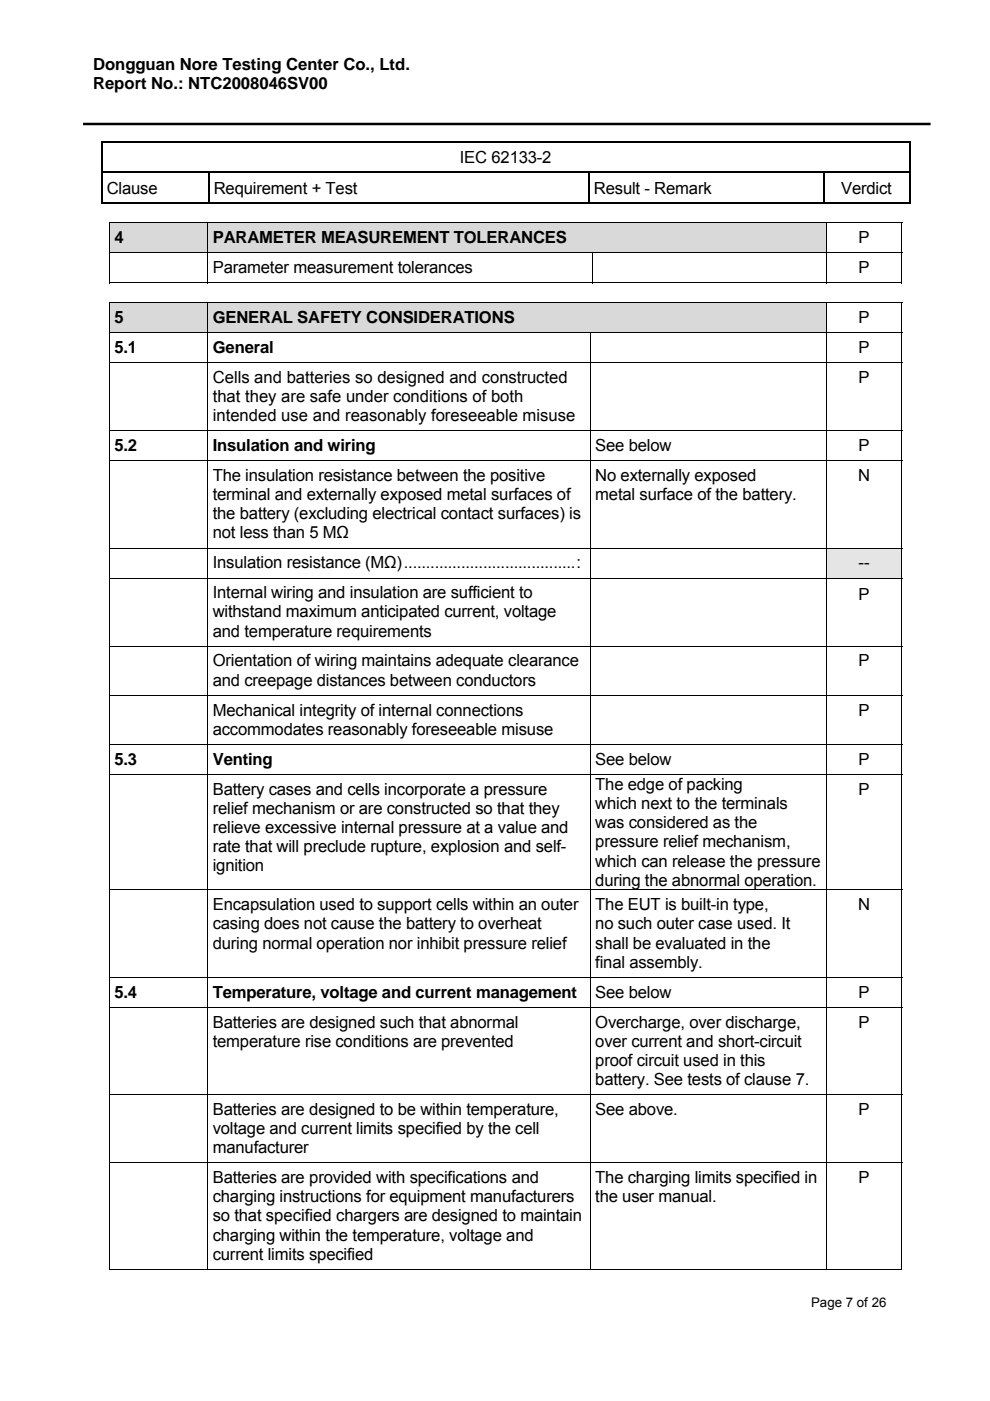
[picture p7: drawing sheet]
<svg xmlns="http://www.w3.org/2000/svg" width="210mm" height="297mm" viewBox="0 0 210 297" stroke-linecap="round" stroke-linejoin="round" font-family="sans-serif">
<defs><g id="words">
<g font-size="3.5">
<text x="19.7" y="14.9">Dongguan Nore Testing Center Co., Ltd.</text>
<text x="19.7" y="18.9">Report No.: NTC2008046SV00</text>
<text x="97.5" y="34.6">IEC 62133-2</text>
<text x="22.6" y="41.1">Clause</text>
<text x="45.3" y="41.1">Requirement + Test</text>
<text x="126" y="41.1">Result - Remark</text>
<text x="178.4" y="41.1">Verdict</text>
<text x="24.3" y="51.6">4</text>
<text x="45.1" y="51.6">PARAMETER MEASUREMENT TOLERANCES</text>
<text x="182.1" y="51.5">P</text>
<text x="45.1" y="57.9">Parameter measurement tolerances</text>
<text x="182.1" y="57.9">P</text>
<text x="24.3" y="68.5">5</text>
<text x="45.1" y="68.5">GENERAL SAFETY CONSIDERATIONS</text>
<text x="182.1" y="68.5">P</text>
<text x="24.3" y="74.8">5.1</text>
<text x="45.1" y="74.8">General</text>
<text x="182.1" y="74.8">P</text>
<text x="45.1" y="81.2">Cells and batteries so designed and constructed</text>
<text x="182.1" y="81.2">P</text>
<text x="45.1" y="85.2">that they are safe under conditions of both</text>
<text x="45.1" y="89.3">intended use and reasonably foreseeable misuse</text>
<text x="24.3" y="95.7">5.2</text>
<text x="45.1" y="95.7">Insulation and wiring</text>
<text x="126.3" y="95.6">See below</text>
<text x="182.1" y="95.6">P</text>
<text x="45.1" y="102">The insulation resistance between the positive</text>
<text x="126.3" y="102">No externally exposed</text>
<text x="182" y="102">N</text>
<text x="45.1" y="106">terminal and externally exposed metal surfaces of</text>
<text x="126.3" y="106">metal surface of the battery.</text>
<text x="45.1" y="110.1">the battery (excluding electrical contact surfaces) is</text>
<text x="45.1" y="114.2">not less than 5 MΩ</text>
<text x="45.1" y="120.5">Insulation resistance (MΩ) ....................................... :</text>
<text x="182.1" y="120.5">--</text>
<text x="45.1" y="130.9">withstand maximum anticipated current, voltage</text>
<text x="45.1" y="126.9">Internal wiring and insulation are sufficient to</text>
<text x="182.1" y="127.2">P</text>
<text x="45.1" y="135">and temperature requirements</text>
<text x="45.1" y="141.3">Orientation of wiring maintains adequate clearance</text>
<text x="182.1" y="141.3">P</text>
<text x="45.1" y="145.4">and creepage distances between conductors</text>
<text x="45.1" y="155.8">accommodates reasonably foreseeable misuse</text>
<text x="45.1" y="151.7">Mechanical integrity of internal connections</text>
<text x="182.1" y="151.7">P</text>
<text x="24.3" y="162.1">5.3</text>
<text x="45.1" y="162.1">Venting</text>
<text x="126.3" y="162.1">See below</text>
<text x="126.3" y="167.5">The edge of packing</text>
<text x="182.1" y="162.1">P</text>
<text x="45.1" y="172.5">relief mechanism or are constructed so that they</text>
<text x="45.1" y="168.5">Battery cases and cells incorporate a pressure</text>
<text x="126.3" y="171.6">which next to the terminals</text>
<text x="182.1" y="168.5">P</text>
<text x="45.1" y="176.6">relieve excessive internal pressure at a value and</text>
<text x="126.3" y="175.6">was considered as the</text>
<text x="126.3" y="179.7">pressure relief mechanism,</text>
<text x="45.1" y="180.6">rate that will preclude rupture, explosion and self-</text>
<text x="45.1" y="184.7">ignition</text>
<text x="126.3" y="183.7">which can release the pressure</text>
<text x="126.3" y="187.8">during the abnormal operation.</text>
<text x="45.1" y="197">casing does not cause the battery to overheat</text>
<text x="45.1" y="193">Encapsulation used to support cells within an outer</text>
<text x="126.3" y="193">The EUT is built-in type,</text>
<text x="126.3" y="197">no such outer case used. It</text>
<text x="182" y="193">N</text>
<text x="45.1" y="201.1">during normal operation nor inhibit pressure relief</text>
<text x="126.3" y="201.1">shall be evaluated in the</text>
<text x="126.3" y="205.2">final assembly.</text>
<text x="24.3" y="211.5">5.4</text>
<text x="45.1" y="211.5">Temperature, voltage and current management</text>
<text x="126.3" y="211.5">See below</text>
<text x="182.1" y="211.5">P</text>
<text x="45.1" y="221.9">temperature rise conditions are prevented</text>
<text x="45.1" y="217.9">Batteries are designed such that abnormal</text>
<text x="126.3" y="217.9">Overcharge, over discharge,</text>
<text x="126.3" y="221.9">over current and short-circuit</text>
<text x="182.1" y="217.9">P</text>
<text x="126.3" y="226">proof circuit used in this</text>
<text x="126.3" y="230">battery. See tests of clause 7.</text>
<text x="45.1" y="236.4">Batteries are designed to be within temperature,</text>
<text x="126.3" y="236.4">See above.</text>
<text x="182.1" y="236.4">P</text>
<text x="45.1" y="240.4">voltage and current limits specified by the cell</text>
<text x="45.1" y="244.5">manufacturer</text>
<text x="45.1" y="250.8">Batteries are provided with specifications and</text>
<text x="126.3" y="250.8">The charging limits specified in</text>
<text x="182.1" y="250.8">P</text>
<text x="45.1" y="254.9">charging instructions for equipment manufacturers</text>
<text x="126.3" y="254.9">the user manual.</text>
<text x="45.1" y="259">so that specified chargers are designed to maintain</text>
<text x="45.1" y="263">charging within the temperature, voltage and</text>
<text x="45.1" y="267.1">current limits specified</text>
</g>
<text font-size="2.8" x="172" y="277.1">Page 7 of 26</text>
</g></defs>
<path d="M21.5 30h.2v.2h-.2zM21.5 36.4h.2v.3h-.2zM44.2 36.4h.2v.3h-.2zM124.8 36.4h.2v.3h-.2zM174.6 36.4h.2v.3h-.2zM192.8 30h.3v.2h-.3zM192.8 36.4h.3v.3h-.3zM192.8 42.8h.3v.3h-.3z" fill="#000"/>
<g fill="none" stroke="#000" stroke-width=".25">
<path d="M21.5 30.1h171.3M21.6 30.2v6.2M21.6 36.7v6.4M21.7 36.5h22.5M44.3 36.7v6.4M44.4 36.5h80.4M124.9 36.7v6.4M125 36.5h49.6M174.7 36.7v6.4M174.8 36.5h18M192.9 30.2v6.2M192.9 36.7v6.4"/>
<path d="M21.5 43h22.7M44.4 43h80.4M125 43h49.6M174.8 43h18"/>
</g>
<path d="M17.6 26.3h179.8" fill="none" stroke="#000" stroke-width=".53"/>
<g fill="#d9d9d9">
<path d="M23.3 47.3h20.7v6.2h-20.7z"/>
<path d="M24.3 47.3h18.7v6.2h-18.7z"/>
<path d="M44.2 47.3h131v6.2h-131z"/>
<path d="M45.1 47.3h129.1v6.2h-129.1z"/>
</g>
<path d="M23.1 47.1h.2v.2h-.2zM191.2 47.1h.1v.2h-.1zM191.2 59.9h.1v.1h-.1z" fill="#000"/>
<g fill="none" stroke="#000" stroke-width=".21">
<path d="M23.1 47.2h168.2M23.1 53.6h168.2M23.1 59.9h20.9M23.2 47.3v6.2M23.2 53.7v6.3M44.1 47.3v6.2M44.1 53.7v6.3M44.2 59.9h81.3M125.6 53.7v6.3M125.7 59.9h49.5M175.3 47.3v6.2M175.3 53.7v6.3"/>
<path d="M175.4 59.9h15.8M191.2 47.3v6.2M191.2 53.7v6.3"/>
</g>
<g fill="#d9d9d9">
<path d="M23.3 64.3h20.7v6.1h-20.7z"/>
<path d="M24.3 64.3h18.7v6.1h-18.7z"/>
<path d="M44.2 64.3h131v6.1h-131z"/>
<path d="M45.1 64.3h129.1v6.1h-129.1z"/>
</g>
<path d="M23.1 64.1h.2v.1h-.2zM191.2 64.1h.1v.1h-.1z" fill="#000"/>
<g fill="none" stroke="#000" stroke-width=".21">
<path d="M23.1 64.2h168.2M23.1 70.5h168.2M23.1 76.9h168.2M23.2 64.2v6.2M23.2 70.6v6.2M23.2 76.9v14.3M44.1 64.2v6.2M44.1 70.6v6.2M44.1 76.9v14.3M125.2 70.6v6.2M125.2 76.9v14.3M175.3 64.2v6.2"/>
<path d="M175.3 70.6v6.2M175.3 76.9v14.3M191.2 64.2v6.2M191.2 70.6v6.2M191.2 76.9v14.3M23.1 91.3h168.2M23.1 97.7h168.2M23.2 91.4v6.2M23.2 97.8v18.3M44.1 91.4v6.2M44.1 97.8v18.3M125.2 91.4v6.2"/>
<path d="M125.2 97.8v18.3M175.3 91.4v6.2M175.3 97.8v18.3M191.2 91.4v6.2M191.2 97.8v18.3"/>
</g>
<g fill="#e5e5e5">
<path d="M175.4 116.3h15.7v6.2h-15.7z"/>
<path d="M176.4 116.3h13.8v6.2h-13.8z"/>
</g>
<g fill="none" stroke="#000" stroke-width=".21">
<path d="M23.1 116.2h168.2M23.2 116.3v6.2M44.1 116.3v6.2M125.2 116.3v6.2M175.3 116.3v6.2M191.2 116.3v6.2M23.1 122.6h168.2M23.1 137h168.2M23.2 122.6v14.3M23.2 137.1v10.2M44.1 122.6v14.3M44.1 137.1v10.2"/>
<path d="M125.2 122.6v14.3M125.2 137.1v10.2M175.3 122.6v14.3M175.3 137.1v10.2M191.2 122.6v14.3M191.2 137.1v10.2M23.1 147.4h168.2M23.1 157.8h168.2M23.2 147.5v10.2M23.2 157.9v6.2M44.1 147.5v10.2M44.1 157.9v6.2"/>
<path d="M125.2 147.5v10.2M125.2 157.9v6.2M175.3 147.5v10.2M175.3 157.9v6.2M191.2 147.5v10.2M191.2 157.9v6.2M23.1 164.2h168.2M23.2 164.3v24.3M44.1 164.3v24.3M125.2 164.3v24.3M175.3 164.3v24.3M191.2 164.3v24.3"/>
<path d="M23.1 188.7h168.2M23.2 188.8v18.3M44.1 188.8v18.3M125.2 188.8v18.3M175.3 188.8v18.3M191.2 188.8v18.3M23.1 207.2h168.2M23.1 213.6h168.2M23.2 207.3v6.2M23.2 213.6v18.4M44.1 207.3v6.2M44.1 213.6v18.4"/>
<path d="M125.2 207.3v6.2M125.2 213.6v18.4M175.3 207.3v6.2M175.3 213.6v18.4M191.2 207.3v6.2M191.2 213.6v18.4M23.1 232.1h168.2M23.2 232.2v14.2M44.1 232.2v14.2M125.2 232.2v14.2M175.3 232.2v14.2M191.2 232.2v14.2"/>
<path d="M23.1 246.5h168.2M23.2 246.6v22.6M44.1 246.6v22.6M125.2 246.6v22.6M175.3 246.6v22.6M191.2 246.6v22.6M23.1 269.1h20.9M44.2 269.1h80.9M125.3 269.1h49.9M175.4 269.1h15.8"/>
</g>
<path d="M191.2 269h.1v.2h-.1z" fill="#000"/>
<use href="#words"/>
</svg>
